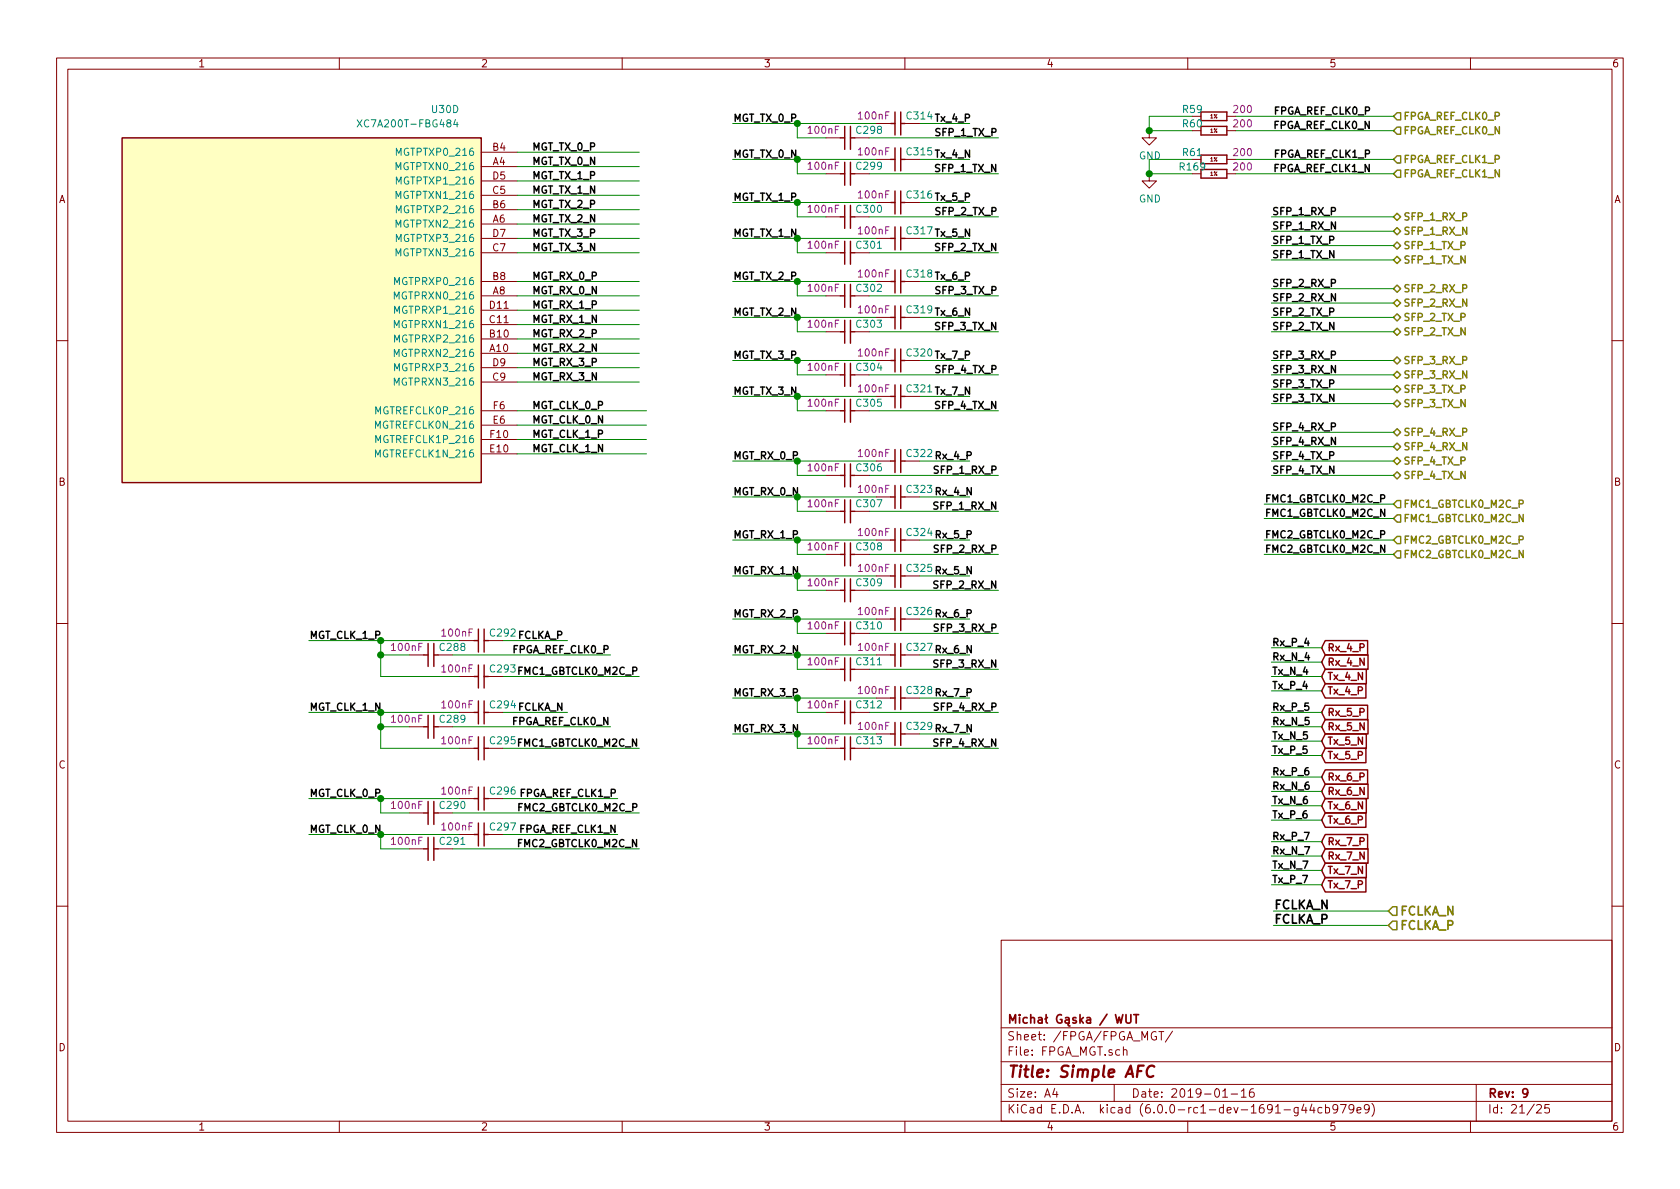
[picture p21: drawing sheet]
<svg xmlns="http://www.w3.org/2000/svg" width="297mm" height="210mm" viewBox="0 0 297 210" stroke-linecap="round" stroke-linejoin="round" font-family="sans-serif">
<defs><g id="words">
<text font-size="2.8" fill="#840000" x="178" y="190.5">Title: Simple AFC</text>
<g font-size="2.1">
<text x="225.1" y="160.8">FCLKA_N</text>
<text x="225.1" y="163.3">FCLKA_P</text>
</g>
<g font-size="2.1" fill="#848400">
<text x="247.4" y="161.9">FCLKA_N</text>
<text x="247.4" y="164.4">FCLKA_P</text>
</g>
<g font-size="2.1" fill="#840000">
<text x="178" y="184">Sheet: /FPGA/FPGA_MGT/</text>
<text x="178" y="181">Micha Gska / WUT</text>
<text x="178" y="186.7">File: FPGA_MGT.sch</text>
<text x="178" y="196.9">KiCad E.D.A. kicad (6.0.0-rc1-dev-1691-g44cb979e9)</text>
<text x="178" y="194.1">Size: A4</text>
<text x="200" y="194.1">Date: 2019-01-16</text>
<text x="263" y="194.1">Rev: 9</text>
<text x="263" y="196.9">Id: 21/25</text>
</g>
<g font-size="1.8" fill="#840000">
<text x="35" y="11.9">1</text>
<text x="85" y="11.9">2</text>
<text x="135" y="11.9">3</text>
<text x="185" y="11.9">4</text>
<text x="235" y="11.9">5</text>
<text x="285" y="11.9">6</text>
<text x="87.1" y="29.2">A4</text>
<text x="87.1" y="26.7">B4</text>
<text x="10.4" y="35.9">A</text>
<text x="87.1" y="34.3">C5</text>
<text x="87.1" y="31.7">D5</text>
<text x="285.4" y="35.9">A</text>
<text x="87.1" y="39.4">A6</text>
<text x="87.1" y="36.8">B6</text>
<text x="87.1" y="41.9">D7</text>
<text x="87.1" y="44.4">C7</text>
<text x="87.1" y="52.1">A8</text>
<text x="87.1" y="49.5">B8</text>
<text x="86.6" y="59.7">B10</text>
<text x="86.6" y="57.1">C11</text>
<text x="86.6" y="54.6">D11</text>
<text x="86.6" y="62.2">A10</text>
<text x="87.1" y="64.8">D9</text>
<text x="87.1" y="67.3">C9</text>
<text x="86.7" y="77.5">F10</text>
<text x="87.2" y="74.9">E6</text>
<text x="87.2" y="72.4">F6</text>
<text x="86.7" y="80">E10</text>
<text x="10.4" y="85.9">B</text>
<text x="285.4" y="85.9">B</text>
<text x="234.6" y="115.2">Rx_4_P</text>
<text x="234.6" y="117.7">Rx_4_N</text>
<text x="234.6" y="120.3">Tx_4_N</text>
<text x="234.6" y="122.8">Tx_4_P</text>
<text x="234.6" y="126.6">Rx_5_P</text>
<text x="234.6" y="129.2">Rx_5_N</text>
<text x="234.6" y="131.7">Tx_5_N</text>
<text x="10.4" y="135.9">C</text>
<text x="234.6" y="134.2">Tx_5_P</text>
<text x="285.4" y="135.9">C</text>
<text x="234.6" y="138">Rx_6_P</text>
<text x="234.6" y="140.6">Rx_6_N</text>
<text x="234.6" y="143.1">Tx_6_N</text>
<text x="234.6" y="145.7">Tx_6_P</text>
<text x="234.6" y="149.5">Rx_7_P</text>
<text x="234.6" y="152">Rx_7_N</text>
<text x="234.6" y="154.6">Tx_7_N</text>
<text x="234.6" y="157.1">Tx_7_P</text>
<text x="10.4" y="185.9">D</text>
<text x="285.4" y="185.9">D</text>
<text x="35" y="199.9">1</text>
<text x="85" y="199.9">2</text>
<text x="135" y="199.9">3</text>
<text x="185" y="199.9">4</text>
<text x="235" y="199.9">5</text>
<text x="285" y="199.9">6</text>
</g>
<g font-size="1.8" fill="#008484">
<text x="64.1" y="22.5">XC7A200T-FBG484</text>
<text x="76.4" y="20">U30D</text>
<text x="151.6" y="23.7">C298</text>
<text x="160.5" y="21.1">C314 Tx_4_P</text>
<text x="209.2" y="20">R59</text>
<text x="209.2" y="22.5">R60</text>
<text x="70.6" y="27.6">MGTPTXP0_216</text>
<text x="160.5" y="27.5">C315 Tx_4_N</text>
<text x="201.4" y="28.2">GND</text>
<text x="209.2" y="27.6">R61</text>
<text x="70.5" y="30.1">MGTPTXN0_216</text>
<text x="70.5" y="35.2">MGTPTXN1_216</text>
<text x="70.6" y="32.6">MGTPTXP1_216</text>
<text x="151.6" y="30">C299</text>
<text x="160.5" y="35.1">C316 Tx_5_P</text>
<text x="201.4" y="35.8">GND</text>
<text x="208.7" y="30.1">R169</text>
<text x="70.5" y="40.3">MGTPTXN2_216</text>
<text x="70.6" y="37.7">MGTPTXP2_216</text>
<text x="151.6" y="37.6">C300</text>
<text x="160.5" y="41.4">C317 Tx_5_N</text>
<text x="70.5" y="45.3">MGTPTXN3_216</text>
<text x="70.6" y="42.8">MGTPTXP3_216</text>
<text x="151.6" y="44">C301</text>
<text x="70.3" y="53">MGTPRXN0_216</text>
<text x="70.4" y="50.4">MGTPRXP0_216</text>
<text x="151.6" y="51.6">C302</text>
<text x="160.5" y="49.1">C318 Tx_6_P</text>
<text x="70.3" y="58">MGTPRXN1_216</text>
<text x="70.4" y="55.5">MGTPRXP1_216</text>
<text x="151.6" y="58">C303</text>
<text x="160.5" y="55.4">C319 Tx_6_N</text>
<text x="70.3" y="63.1">MGTPRXN2_216</text>
<text x="70.4" y="60.6">MGTPRXP2_216</text>
<text x="70.4" y="65.7">MGTPRXP3_216</text>
<text x="151.6" y="65.6">C304</text>
<text x="160.5" y="63">C320 Tx_7_P</text>
<text x="70.3" y="68.2">MGTPRXN3_216</text>
<text x="151.6" y="71.9">C305</text>
<text x="160.5" y="69.4">C321 Tx_7_N</text>
<text x="66.8" y="75.8">MGTREFCLK0N_216</text>
<text x="66.9" y="73.3">MGTREFCLK0P_216</text>
<text x="66.8" y="80.9">MGTREFCLK1N_216</text>
<text x="66.9" y="78.4">MGTREFCLK1P_216</text>
<text x="151.6" y="83.4">C306</text>
<text x="160.5" y="80.8">C322 Rx_4_P</text>
<text x="151.6" y="89.7">C307</text>
<text x="160.5" y="87.2">C323 Rx_4_N</text>
<text x="160.5" y="94.8">C324 Rx_5_P</text>
<text x="151.6" y="97.3">C308</text>
<text x="160.5" y="101.1">C325 Rx_5_N</text>
<text x="151.6" y="103.7">C309</text>
<text x="86.8" y="112.6">C292 FCLKA_P</text>
<text x="151.6" y="111.3">C310</text>
<text x="160.5" y="108.8">C326 Rx_6_P</text>
<text x="77.9" y="115.1">C288</text>
<text x="86.8" y="118.9">C293 FMC1_GBTCLK0_M2C_P</text>
<text x="151.6" y="117.6">C311</text>
<text x="160.5" y="115.1">C327 Rx_6_N</text>
<text x="86.8" y="125.3">C294 FCLKA_N</text>
<text x="151.6" y="125.3">C312</text>
<text x="160.5" y="122.7">C328 Rx_7_P</text>
<text x="77.9" y="127.8">C289</text>
<text x="86.8" y="131.6">C295 FMC1_GBTCLK0_M2C_N</text>
<text x="151.6" y="131.6">C313</text>
<text x="160.5" y="129.1">C329 Rx_7_N</text>
<text x="77.9" y="143">C290</text>
<text x="86.8" y="140.5">C296 FPGA_REF_CLK1_P</text>
<text x="77.9" y="149.4">C291</text>
<text x="86.8" y="146.9">C297 FPGA_REF_CLK1_N</text>
</g>
<g font-size="1.8">
<text x="129.5" y="21.5">MGT_TX_0_P</text>
<text x="225.3" y="22.8">FPGA_REF_CLK0_N</text>
<text x="225.4" y="20.3">FPGA_REF_CLK0_P</text>
<text x="94" y="26.6">MGT_TX_0_P</text>
<text x="94" y="29.2">MGT_TX_0_N</text>
<text x="129.5" y="27.9">MGT_TX_0_N</text>
<text x="165.7" y="24.1">SFP_1_TX_P</text>
<text x="225.4" y="27.9">FPGA_REF_CLK1_P</text>
<text x="94" y="31.7">MGT_TX_1_P</text>
<text x="94" y="34.2">MGT_TX_1_N</text>
<text x="129.5" y="35.5">MGT_TX_1_P</text>
<text x="165.6" y="30.4">SFP_1_TX_N</text>
<text x="225.3" y="30.4">FPGA_REF_CLK1_N</text>
<text x="94" y="36.8">MGT_TX_2_P</text>
<text x="94" y="39.3">MGT_TX_2_N</text>
<text x="94" y="41.9">MGT_TX_3_P</text>
<text x="129.5" y="41.9">MGT_TX_1_N</text>
<text x="165.7" y="38">SFP_2_TX_P</text>
<text x="224.8" y="38">SFP_1_RX_P</text>
<text x="224.8" y="40.6">SFP_1_RX_N</text>
<text x="94" y="44.4">MGT_TX_3_N</text>
<text x="165.6" y="44.4">SFP_2_TX_N</text>
<text x="224.8" y="43.1">SFP_1_TX_P</text>
<text x="224.8" y="45.7">SFP_1_TX_N</text>
<text x="94" y="49.5">MGT_RX_0_P</text>
<text x="94" y="52">MGT_RX_0_N</text>
<text x="129.5" y="49.5">MGT_TX_2_P</text>
<text x="165.7" y="52">SFP_3_TX_P</text>
<text x="224.8" y="50.7">SFP_2_RX_P</text>
<text x="224.8" y="53.3">SFP_2_RX_N</text>
<text x="94" y="54.6">MGT_RX_1_P</text>
<text x="94" y="57.1">MGT_RX_1_N</text>
<text x="94" y="59.6">MGT_RX_2_P</text>
<text x="129.5" y="55.8">MGT_TX_2_N</text>
<text x="165.6" y="58.4">SFP_3_TX_N</text>
<text x="224.8" y="55.8">SFP_2_TX_P</text>
<text x="224.8" y="58.4">SFP_2_TX_N</text>
<text x="94" y="62.2">MGT_RX_2_N</text>
<text x="94" y="64.7">MGT_RX_3_P</text>
<text x="129.5" y="63.4">MGT_TX_3_P</text>
<text x="165.7" y="66">SFP_4_TX_P</text>
<text x="224.8" y="63.4">SFP_3_RX_P</text>
<text x="224.8" y="66">SFP_3_RX_N</text>
<text x="94" y="67.3">MGT_RX_3_N</text>
<text x="129.5" y="69.8">MGT_TX_3_N</text>
<text x="224.8" y="68.5">SFP_3_TX_P</text>
<text x="224.8" y="71.1">SFP_3_TX_N</text>
<text x="94" y="72.3">MGT_CLK_0_P</text>
<text x="94" y="74.9">MGT_CLK_0_N</text>
<text x="94" y="77.4">MGT_CLK_1_P</text>
<text x="165.6" y="72.3">SFP_4_TX_N</text>
<text x="224.8" y="76.1">SFP_4_RX_P</text>
<text x="94" y="80">MGT_CLK_1_N</text>
<text x="165.5" y="83.8">SFP_1_RX_P</text>
<text x="224.8" y="78.7">SFP_4_RX_N</text>
<text x="224.8" y="81.2">SFP_4_TX_P</text>
<text x="224.8" y="83.8">SFP_4_TX_N</text>
<text x="223.5" y="88.8">FMC1_GBTCLK0_M2C_P</text>
<text x="165.4" y="90.1">SFP_1_RX_N</text>
<text x="223.5" y="91.4">FMC1_GBTCLK0_M2C_N</text>
<text x="223.5" y="95.2">FMC2_GBTCLK0_M2C_P</text>
<text x="165.5" y="97.7">SFP_2_RX_P</text>
<text x="223.5" y="97.7">FMC2_GBTCLK0_M2C_N</text>
<text x="165.4" y="104.1">SFP_2_RX_N</text>
<text x="165.5" y="111.7">SFP_3_RX_P</text>
<text x="90.8" y="115.5">FPGA_REF_CLK0_P</text>
<text x="165.4" y="118.1">SFP_3_RX_N</text>
<text x="224.8" y="114.2">Rx_P_4</text>
<text x="224.8" y="116.8">Rx_N_4</text>
<text x="224.8" y="119.3">Tx_N_4</text>
<text x="165.5" y="125.7">SFP_4_RX_P</text>
<text x="224.8" y="121.9">Tx_P_4</text>
<text x="224.8" y="125.7">Rx_P_5</text>
<text x="90.7" y="128.2">FPGA_REF_CLK0_N</text>
<text x="224.8" y="128.2">Rx_N_5</text>
<text x="224.8" y="130.8">Tx_N_5</text>
<text x="165.4" y="132">SFP_4_RX_N</text>
<text x="224.8" y="133.3">Tx_P_5</text>
<text x="224.8" y="137.1">Rx_P_6</text>
<text x="92" y="143.5">FMC2_GBTCLK0_M2C_P</text>
<text x="224.8" y="139.6">Rx_N_6</text>
<text x="224.8" y="142.2">Tx_N_6</text>
<text x="91.9" y="149.8">FMC2_GBTCLK0_M2C_N</text>
<text x="224.8" y="144.7">Tx_P_6</text>
<text x="224.8" y="148.5">Rx_P_7</text>
<text x="224.8" y="151.1">Rx_N_7</text>
<text x="224.8" y="153.6">Tx_N_7</text>
<text x="224.8" y="156.2">Tx_P_7</text>
</g>
<g font-size="1.8" fill="#840084">
<text x="143" y="23.7">100nF</text>
<text x="151.9" y="21.1">100nF</text>
<text x="218.2" y="20">200</text>
<text x="218.2" y="22.5">200</text>
<text x="151.9" y="27.5">100nF</text>
<text x="218.2" y="27.6">200</text>
<text x="143" y="30">100nF</text>
<text x="151.9" y="35.1">100nF</text>
<text x="218.2" y="30.1">200</text>
<text x="143" y="37.6">100nF</text>
<text x="151.9" y="41.4">100nF</text>
<text x="143" y="44">100nF</text>
<text x="143" y="51.6">100nF</text>
<text x="151.9" y="49.1">100nF</text>
<text x="143" y="58">100nF</text>
<text x="151.9" y="55.4">100nF</text>
<text x="143" y="65.6">100nF</text>
<text x="151.9" y="63">100nF</text>
<text x="143" y="71.9">100nF</text>
<text x="151.9" y="69.4">100nF</text>
<text x="143" y="83.4">100nF</text>
<text x="151.9" y="80.8">100nF</text>
<text x="143" y="89.7">100nF</text>
<text x="151.9" y="87.2">100nF</text>
<text x="151.9" y="94.8">100nF</text>
<text x="143" y="97.3">100nF</text>
<text x="151.9" y="101.1">100nF</text>
<text x="143" y="103.7">100nF</text>
<text x="78.3" y="112.6">100nF</text>
<text x="143" y="111.3">100nF</text>
<text x="151.9" y="108.8">100nF</text>
<text x="69.4" y="115.1">100nF</text>
<text x="78.3" y="118.9">100nF</text>
<text x="143" y="117.6">100nF</text>
<text x="151.9" y="115.1">100nF</text>
<text x="78.3" y="125.3">100nF</text>
<text x="143" y="125.3">100nF</text>
<text x="151.9" y="122.7">100nF</text>
<text x="69.4" y="127.8">100nF</text>
<text x="78.3" y="131.6">100nF</text>
<text x="143" y="131.6">100nF</text>
<text x="151.9" y="129.1">100nF</text>
<text x="69.4" y="143">100nF</text>
<text x="78.3" y="140.5">100nF</text>
<text x="69.4" y="149.4">100nF</text>
<text x="78.3" y="146.9">100nF</text>
</g>
<g font-size="1.8" fill="#848400">
<text x="248" y="23.7">FPGA_REF_CLK0_N</text>
<text x="248" y="21.2">FPGA_REF_CLK0_P</text>
<text x="248" y="28.8">FPGA_REF_CLK1_P</text>
<text x="248" y="31.4">FPGA_REF_CLK1_N</text>
<text x="248" y="39">SFP_1_RX_P</text>
<text x="248" y="41.5">SFP_1_RX_N</text>
<text x="248" y="44.1">SFP_1_TX_P</text>
<text x="248" y="46.6">SFP_1_TX_N</text>
<text x="248" y="51.7">SFP_2_RX_P</text>
<text x="248" y="54.2">SFP_2_RX_N</text>
<text x="248" y="56.8">SFP_2_TX_P</text>
<text x="248" y="59.3">SFP_2_TX_N</text>
<text x="248" y="64.4">SFP_3_RX_P</text>
<text x="248" y="66.9">SFP_3_RX_N</text>
<text x="248" y="69.5">SFP_3_TX_P</text>
<text x="248" y="72">SFP_3_TX_N</text>
<text x="248" y="77.1">SFP_4_RX_P</text>
<text x="248" y="79.6">SFP_4_RX_N</text>
<text x="248" y="82.2">SFP_4_TX_P</text>
<text x="248" y="89.8">FMC1_GBTCLK0_M2C_P</text>
<text x="248" y="84.7">SFP_4_TX_N</text>
<text x="248" y="92.3">FMC1_GBTCLK0_M2C_N</text>
<text x="248" y="96.1">FMC2_GBTCLK0_M2C_P</text>
<text x="248" y="98.7">FMC2_GBTCLK0_M2C_N</text>
</g>
<g font-size="1.8" fill="#008400">
<text x="129.5" y="81.2">MGT_RX_0_P</text>
<text x="129.5" y="87.6">MGT_RX_0_N</text>
<text x="129.5" y="95.2">MGT_RX_1_P</text>
<text x="129.5" y="101.5">MGT_RX_1_N</text>
<text x="54.6" y="113">MGT_CLK_1_P</text>
<text x="129.5" y="109.2">MGT_RX_2_P</text>
<text x="129.5" y="115.5">MGT_RX_2_N</text>
<text x="54.6" y="125.7">MGT_CLK_1_N</text>
<text x="129.5" y="123.1">MGT_RX_3_P</text>
<text x="129.5" y="129.5">MGT_RX_3_N</text>
<text x="54.6" y="140.9">MGT_CLK_0_P</text>
<text x="54.6" y="147.3">MGT_CLK_0_N</text>
</g>
<g font-size=".9" fill="#840000">
<text x="214" y="20.9">1%</text>
<text x="214" y="23.4">1%</text>
<text x="214" y="28.5">1%</text>
<text x="214" y="31.1">1%</text>
</g>
</g></defs>
<g fill="none" stroke="#840000" stroke-width=".18">
<path d="M10 10.3h277v189.9h-277zM12 12.2h273v186.1h-273zM60 10.3v1.9M110 10.3v1.9M160 10.3v1.9M210 10.3v1.9M260 10.3v1.9M85.1 29.5h6.3M85.1 39.6h6.3M85.1 26.9h6.3M85.1 37.1h6.3M85.1 34.5h6.3"/>
<path d="M85.1 32h6.3M146 24.4h2.6M146 30.7h2.6M146 38.3h2.6M151.1 24.4h2.6M151.1 30.7h2.6M151.1 38.3h2.6M154.9 21.8h2.6M154.9 28.2h2.6M154.9 35.8h2.6M203.2 23.1v1.3h1.3l-1.3 1.2-1.3-1.2h1.3M203.2 30.7v1.3h1.3l-1.3 1.3-1.3-1.3h1.3"/>
<path d="M216.9 28.2h1.5M216.9 30.7h1.5M216.9 20.6h1.5M216.9 23.1h1.5M85.1 52.3h6.3M85.1 59.9h6.3M85.1 49.8h6.3M85.1 57.4h6.3M85.1 44.7h6.3M85.1 54.9h6.3M85.1 42.2h6.3M146 52.3h2.6"/>
<path d="M146 44.7h2.6M146 58.7h2.6M151.1 52.3h2.6M151.1 44.7h2.6M151.1 58.7h2.6M154.9 49.8h2.6M154.9 42.2h2.6M154.9 56.1h2.6M10 60.2h2M85.1 62.5h6.3M85.1 67.6h6.3M85.1 65h6.3"/>
<path d="M85.1 75.2h6.3M85.1 77.7h6.3M85.1 72.6h6.3M146 72.6h2.6M146 66.3h2.6M151.1 72.6h2.6M151.1 66.3h2.6M154.9 63.7h2.6M154.9 70.1h2.6M285 60.2h2M85.1 80.3h6.3M146 84.1h2.6"/>
<path d="M146 90.4h2.6M146 98h2.6M151.1 84.1h2.6M151.1 90.4h2.6M151.1 98h2.6M154.9 81.5h2.6M154.9 87.9h2.6M154.9 95.5h2.6M10 110.3h2M72.4 115.8h2.5M77.5 115.8h2.5M81.3 113.3h2.5"/>
<path d="M81.3 119.6h2.5M146 104.4h2.6M146 112h2.6M146 118.4h2.6M151.1 104.4h2.6M151.1 112h2.6M151.1 118.4h2.6M154.9 115.8h2.6M154.9 101.8h2.6M154.9 109.5h2.6M285 110.3h2M72.4 128.5h2.5"/>
<path d="M77.5 128.5h2.5M81.3 126h2.5M81.3 132.3h2.5M146 126h2.6M146 132.3h2.6M151.1 126h2.6M151.1 132.3h2.6M154.9 123.4h2.6M154.9 129.8h2.6M72.4 143.8h2.5M72.4 150.1h2.5M77.5 143.8h2.5"/>
<path d="M77.5 150.1h2.5M81.3 141.2h2.5M81.3 147.6h2.5M10 160.2h2M177 166.3h108v32h-108zM285 160.2h2M60 198.3v1.9M110 198.3v1.9M160 198.3v1.9M177 194.8h108M177 191.8h108M177 187.8h108"/>
<path d="M177 181.8h108M186.5 192.5l-.4 1h1M186.8 193v1M197 191.8v3M198.6 185.7l.2-.1 .4 .1 .1 .9M198.6 185.1v1.5M204.4 182.5a.73 .73 0 0 0-.9 .5 .73 .73 0 0 0 .5 .9l.5-.1v-.5h-.3M204.9 182.4h.9M205.3 182.4v1.5M207.3 182.3l-1.3 2M210 198.3v1.9M216.2 194h.8"/>
<path d="M217.7 193.5h1.1M219.5 193l.4-.5v1.5M219.5 194h.8M221.6 192.5a.59 .59 0 0 0-.7 .7l.1 .7 .2 .1 .5-.1 .1-.5-.2-.2-.4-.1-.3 .3M229.5 195.8v1.2l-.3 .3h-.3M229.5 195.9l-.4-.1-.3 .3 .1 .6 .2 .1 .4-.1M230.5 195.2l-.4 1.1h1M230.9 195.8v1M232 195.2l-.4 1.1h.9M232.3 195.8v1M233.7 195.9l-.4-.1-.3 .3 .1 .6h.6M234.4 195.9l.4-.1 .3 .3-.1 .6-.2 .1-.4-.1"/>
<path d="M234.4 195.3v1.5M236.5 196l-.1 .1a.48 .48 0 0 1-.6 .1l-.1-.2 .1-.6a.48 .48 0 0 1 .7 .2 1.01 1.01 0 0 1-.4 1.2h-.3M237 195.3h1l-.6 1.5M239.4 196l-.3 .3h-.3l-.3-.3v-.4l.2-.2 .4-.1 .2 .2a1.19 1.19 0 0 1-.2 1.2l-.4 .1M239.9 196.3l.7-.1v-.3l-.4-.1-.3 .2 .1 .7h.6M242.1 196l-.3 .3h-.3l-.3-.3v-.4l.2-.2 .4-.1 .2 .2a1.13 1.13 0 0 1-.2 1.2l-.4 .1M242.6 195.1a1.71 1.71 0 0 1 0 2.3M260 198.3v1.9M261 191.8v6.5M271.7 195.5l.2-.2h.4l.2 .5-.9 1h.9M273.9 195.3h-.7l-.1 .7 .2-.1 .5 .1 .2 .2-.1 .5-.2 .1-.6-.1"/>
</g>
<path d="M197.2 179.4l.4 1.5 .3-1 .3 1 .3-1.5M199.1 179.4v1.2l.3 .3h.3l.2-.3v-1.2M200.5 179.4h.8M200.9 179.4v1.5M270.1 193.2l-.3 .3h-.3l-.3-.3v-.4l.2-.2 .4-.1 .2 .2a1.19 1.19 0 0 1-.2 1.2l-.4 .1" fill="none" stroke="#840000" stroke-width=".3"/>
<path d="M204.1 188.6a.87 .87 0 0 0-1 0 .87 .87 0 0 0-.4 1 .7 .7 0 0 0 .4 .8 .7 .7 0 0 0 .8-.1" fill="none" stroke="#840000" stroke-width=".41"/>
<g fill="none" stroke="#848400" stroke-width=".25">
<path d="M247 19.9h.6v1.3h-.6l-.6-.6zM246.4 38.3l.6-.6 .6 .6-.6 .7zM247 30.1h.6v1.3h-.6l-.6-.7zM247 27.6h.6v1.2h-.6l-.6-.6zM247 22.5h.6v1.2h-.6l-.6-.6zM246.4 40.9l.6-.6 .6 .6-.6 .6zM246.4 46l.6-.7 .6 .7-.6 .6zM246.4 51l.6-.6 .6 .6-.6 .7zM246.4 53.6l.6-.6 .6 .6-.6 .6zM246.4 56.1l.6-.6 .6 .6-.6 .7zM246.4 58.7l.6-.7 .6 .7-.6 .6zM247 42.8l.6 .6-.6 .7-.6-.7z"/>
<path d="M246.4 63.7l.6-.6 .6 .6-.6 .7zM246.4 66.3l.6-.6 .6 .6-.6 .6zM246.4 68.8l.6-.6 .6 .6-.6 .7zM246.4 71.4l.6-.7 .6 .7-.6 .6zM246.4 76.4l.6-.6 .6 .6-.6 .7zM246.4 79l.6-.6 .6 .6-.6 .6zM246.4 81.5l.6-.6 .6 .6-.6 .7zM246.4 84.1l.6-.7 .6 .7-.6 .6zM247 88.5h.6v1.3h-.6l-.6-.7zM247 91.1h.6v1.2h-.6l-.6-.6zM247 94.9h.6v1.2h-.6l-.6-.6zM247 97.4h.6v1.3h-.6l-.6-.7z"/>
<path d="M246.2 160.3h.8v1.6h-.8l-.7-.8zM246.2 162.9h.8v1.5h-.8l-.7-.8z"/>
</g>
<g fill="none" stroke="#008400" stroke-width=".18">
<path d="M91.4 26.9h21.6M91.4 29.5h21.6M91.4 32h21.6M91.4 34.5h21.6M91.4 37.1h21.6M91.4 39.6h21.6M129.5 21.8h25.4M129.5 28.2h25.4M129.5 35.8h25.4M141 35.8v2.5h5M141 21.8v2.6h5M141 28.2v2.5h5"/>
<path d="M153.7 38.3h22.8M153.7 24.4h22.8M153.7 30.7h22.8M162.6 21.8h8.8M162.6 28.2h8.8M162.6 35.8h8.8M210.8 28.2h-7.6v2.5h7.6M210.8 20.6h-7.6v2.5h7.6M218.4 28.2h28M218.4 30.7h28M218.4 20.6h28M218.4 23.1h28"/>
<path d="M224.8 38.3h21.6M91.4 49.8h21.6M91.4 52.3h21.6M91.4 54.9h21.6M91.4 57.4h21.6M91.4 59.9h21.6M91.4 42.2h21.6M91.4 44.7h21.6M129.5 56.1h25.4M129.5 49.8h25.4M129.5 42.2h25.4M141 56.1v2.6h5"/>
<path d="M141 49.8v2.5h5M141 42.2v2.5h5M153.7 58.7h22.8M153.7 52.3h22.8M153.7 44.7h22.8M162.6 56.1h8.8M162.6 49.8h8.8M162.6 42.2h8.8M224.8 40.9h21.6M224.8 43.4h21.6M224.8 46h21.6M224.8 51h21.6"/>
<path d="M224.8 53.6h21.6M224.8 56.1h21.6M224.8 58.7h21.6M91.4 62.5h21.6M91.4 65h21.6M91.4 67.6h21.6M91.4 72.6h22.9M91.4 75.2h22.9M91.4 77.7h22.9M129.5 63.7h25.4M129.5 70.1h25.4M141 63.7v2.6h5"/>
<path d="M141 70.1v2.5h5M153.7 66.3h22.8M153.7 72.6h22.8M162.6 63.7h8.8M162.6 70.1h8.8M224.8 63.7h21.6M224.8 66.3h21.6M224.8 68.8h21.6M224.8 71.4h21.6M224.8 76.4h21.6M224.8 79h21.6M91.4 80.3h22.9"/>
<path d="M129.5 95.5h25.4M129.5 81.5h25.4M129.5 87.9h25.4M141 95.5v2.5h5M141 81.5v2.6h5M141 87.9v2.5h5M153.7 98h22.8M153.7 84.1h22.8M153.7 90.4h22.8M162.6 95.5h8.8M162.6 81.5h8.8M162.6 87.9h8.8"/>
<path d="M223.5 89.1h22.9M223.5 91.7h22.9M223.5 95.5h22.9M223.5 98h22.9M224.8 81.5h21.6M224.8 84.1h21.6M54.6 113.3h26.7M67.3 115.8h5.1M67.3 113.3v6.3h14M80 115.8h27.9M88.9 113.3h11.4M88.9 119.6h24.1"/>
<path d="M129.5 101.8h25.4M129.5 109.5h25.4M129.5 115.8h25.4M141 101.8v2.6h5M141 109.5v2.5h5M141 115.8v2.6h5M153.7 104.4h22.8M153.7 112h22.8M153.7 118.4h22.8M162.6 101.8h8.8M162.6 109.5h8.8M162.6 115.8h8.8"/>
<path d="M224.8 119.6h8.9M224.8 114.5h8.9M224.8 117.1h8.9M54.6 126h26.7M67.3 126v6.3h14M67.3 128.5h5.1M80 128.5h27.9M88.9 126h11.4M88.9 132.3h24.1M129.5 123.4h25.4M129.5 129.8h25.4M141 123.4v2.6h5"/>
<path d="M141 129.8v2.5h5M153.7 126h22.8M153.7 132.3h22.8M162.6 123.4h8.8M162.6 129.8h8.8M224.8 126h8.9M224.8 128.5h8.9M224.8 122.2h8.9M224.8 131.1h8.9M224.8 133.6h8.9M224.8 137.4h8.9M224.8 139.9h8.9"/>
<path d="M54.6 147.6h26.7M54.6 141.2h26.7M67.3 141.2v2.6h5.1M67.3 147.6v2.5h5.1M80 143.8h33M80 150.1h33M88.9 147.6h20.3M88.9 141.2h20.3M224.8 142.5h8.9M224.8 145h8.9M224.8 148.8h8.9M224.8 151.4h8.9"/>
<path d="M224.8 153.9h8.9M224.8 156.5h8.9M225.1 161.1h20.4M225.1 163.6h20.4"/>
</g>
<path d="M21.6 24.4h63.5v60.9h-63.5z" fill="#ffffc2" stroke="#ffffc2" stroke-width=".18"/>
<g fill="none" stroke="#840000" stroke-width=".25">
<path d="M158.2 19.8v4.1M159.3 19.8v4.1M212.3 19.8h4.6v1.5h-4.6zM21.6 24.4h63.5v60.9h-63.5zM148.6 24.4h.8M148.6 30.7h.8M148.6 38.3h.8M149.4 22.3v4.1M149.4 28.7v4.1M149.4 36.3v4.1M150.4 24.4h.7M150.4 22.3v4.1"/>
<path d="M150.4 28.7v4.1M150.4 36.3v4.1M150.4 30.7h.7M150.4 38.3h.7M157.5 21.8h.7M157.5 28.2h.7M157.5 35.8h.7M158.2 26.2v4M158.2 33.8v4M159.3 21.8h.7M159.3 26.2v4M159.3 33.8v4"/>
<path d="M159.3 28.2h.7M159.3 35.8h.7M212.3 22.3h4.6v1.6h-4.6zM212.3 27.4h4.6v1.6h-4.6zM212.3 30h4.6v1.5h-4.6zM148.6 44.7h.8M148.6 52.3h.8M148.6 58.7h.8M149.4 42.7v4M149.4 50.3v4.1M149.4 56.6v4.1M150.4 42.7v4"/>
<path d="M150.4 50.3v4.1M150.4 56.6v4.1M150.4 44.7h.7M150.4 52.3h.7M150.4 58.7h.7M157.5 42.2h.7M157.5 49.8h.7M157.5 56.1h.7M158.2 40.1v4.1M158.2 47.7v4.1M158.2 54.1v4.1M159.3 40.1v4.1"/>
<path d="M159.3 47.7v4.1M159.3 54.1v4.1M159.3 42.2h.7M159.3 49.8h.7M159.3 56.1h.7M148.6 66.3h.8M148.6 72.6h.8M149.4 64.3v4M149.4 70.6v4.1M150.4 64.3v4M150.4 70.6v4.1M150.4 66.3h.7"/>
<path d="M150.4 72.6h.7M157.5 63.7h.7M157.5 70.1h.7M158.2 61.7v4.1M158.2 68.1v4M158.2 79.5v4.1M159.3 61.7v4.1M159.3 68.1v4M159.3 79.5v4.1M159.3 63.7h.7M159.3 70.1h.7M148.6 84.1h.8"/>
<path d="M148.6 90.4h.8M148.6 98h.8M149.4 82v4.1M149.4 88.4v4.1M149.4 96v4.1M150.4 82v4.1M150.4 88.4v4.1M150.4 96v4.1M150.4 84.1h.7M150.4 90.4h.7M150.4 98h.7M157.5 81.5h.7"/>
<path d="M157.5 87.9h.7M157.5 95.5h.7M158.2 85.8v4.1M158.2 93.5v4M158.2 99.8v4.1M159.3 85.8v4.1M159.3 93.5v4M159.3 99.8v4.1M159.3 81.5h.7M159.3 87.9h.7M159.3 95.5h.7M74.9 115.8h.8"/>
<path d="M75.7 113.8v4.1M76.7 115.8h.8M76.7 113.8v4.1M83.8 113.3h.8M83.8 119.6h.8M84.6 111.2v4.1M84.6 117.6v4.1M85.6 111.2v4.1M85.6 117.6v4.1M85.6 113.3h.8M85.6 119.6h.8M148.6 104.4h.8"/>
<path d="M148.6 112h.8M148.6 118.4h.8M149.4 102.4v4M149.4 110v4M149.4 116.3v4.1M150.4 102.4v4M150.4 110v4M150.4 116.3v4.1M150.4 104.4h.7M150.4 112h.7M150.4 118.4h.7M157.5 115.8h.7"/>
<path d="M157.5 101.8h.7M157.5 109.5h.7M158.2 107.4v4.1M158.2 113.8v4.1M159.3 115.8h.7M159.3 107.4v4.1M159.3 113.8v4.1M159.3 101.8h.7M159.3 109.5h.7M234.3 113.3h7.5v2.5h-7.5l-.6-1.3zM234.3 115.8h7.6v2.6h-7.6l-.6-1.3zM234.3 118.4h7.3v2.5h-7.3l-.6-1.3z"/>
<path d="M74.9 128.5h.8M75.7 126.5v4.1M76.7 126.5v4.1M76.7 128.5h.8M83.8 126h.8M83.8 132.3h.8M84.6 123.9v4.1M84.6 130.3v4.1M84.6 139.2v4.1M85.6 123.9v4.1M85.6 130.3v4.1M85.6 139.2v4.1"/>
<path d="M85.6 126h.8M85.6 132.3h.8M148.6 126h.8M148.6 132.3h.8M149.4 123.9v4.1M149.4 130.3v4.1M150.4 126h.7M150.4 132.3h.7M150.4 123.9v4.1M150.4 130.3v4.1M157.5 123.4h.7M157.5 129.8h.7"/>
<path d="M158.2 121.4v4.1M158.2 127.8v4M159.3 121.4v4.1M159.3 127.8v4M159.3 123.4h.7M159.3 129.8h.7M234.3 120.9h7.2v2.5h-7.2l-.6-1.2zM234.3 124.7h7.5v2.5h-7.5l-.6-1.2zM234.3 127.2h7.6v2.6h-7.6l-.6-1.3zM234.3 129.8h7.3v2.5h-7.3l-.6-1.2zM234.3 132.3h7.2v2.6h-7.2l-.6-1.3zM234.3 136.1h7.5v2.6h-7.5l-.6-1.3z"/>
<path d="M234.3 138.7h7.6v2.5h-7.6l-.6-1.3zM74.9 143.8h.8M74.9 150.1h.8M75.7 141.7v4.1M75.7 148.1v4M76.7 141.7v4.1M76.7 148.1v4M76.7 143.8h.8M76.7 150.1h.8M83.8 141.2h.8M83.8 147.6h.8M84.6 145.5v4.1"/>
<path d="M85.6 141.2h.8M85.6 145.5v4.1M85.6 147.6h.8M234.3 141.2h7.3v2.6h-7.3l-.6-1.3zM234.3 143.8h7.2v2.5h-7.2l-.6-1.3zM234.3 147.6h7.5v2.5h-7.5l-.6-1.3zM234.3 150.1h7.6v2.5h-7.6l-.6-1.2zM234.3 152.6h7.3v2.6h-7.3l-.6-1.3zM234.3 155.2h7.2v2.5h-7.2l-.6-1.2z"/>
</g>
<g fill="none" stroke="#008484" stroke-width=".18">
<path d="M63.1 21.2l.9 1.2M64 21.2l-.9 1.2M70.1 27.5v-1.3l.4 .9 .4-.9v1.3M70.1 37.6v-1.2l.4 .9 .4-.9v1.2M70.1 32.6v-1.3l.4 .9 .4-.9v1.3M80.5 21.1l-.3 .9h.8M80.8 21.6v.8M69.7 52.9v-1.3l.4 .9 .5-.9v1.3M69.7 58v-1.3l.4 .9 .5-.9v1.3M69.8 50.3v-1.2l.4 .9 .4-.9v1.2M69.8 55.4v-1.3l.4 1 .4-1v1.3M70.1 42.7v-1.3l.4 1 .4-1v1.3"/>
<path d="M69.7 63v-1.2l.4 .9 .5-.9v1.2M69.7 68.1v-1.3l.4 1 .5-1v1.3M69.8 60.5v-1.3l.4 .9 .4-.9v1.3M69.8 65.6v-1.3l.4 .9 .4-.9v1.3"/>
</g>
<g fill="#008400" stroke="#008400" stroke-width=".25">
<circle cx="141" cy="21.8" r=".51"/>
<circle cx="141" cy="28.2" r=".51"/>
<circle cx="141" cy="35.8" r=".51"/>
<circle cx="141" cy="42.2" r=".51"/>
<circle cx="141" cy="49.8" r=".51"/>
<circle cx="141" cy="56.1" r=".51"/>
<circle cx="141" cy="63.7" r=".51"/>
<circle cx="141" cy="70.1" r=".51"/>
<circle cx="67.3" cy="115.8" r=".51"/>
<circle cx="67.3" cy="128.5" r=".51"/>
<circle cx="203.2" cy="23.1" r=".51"/>
<circle cx="203.2" cy="30.7" r=".51"/>
</g>
<use href="#words"/>
</svg>
